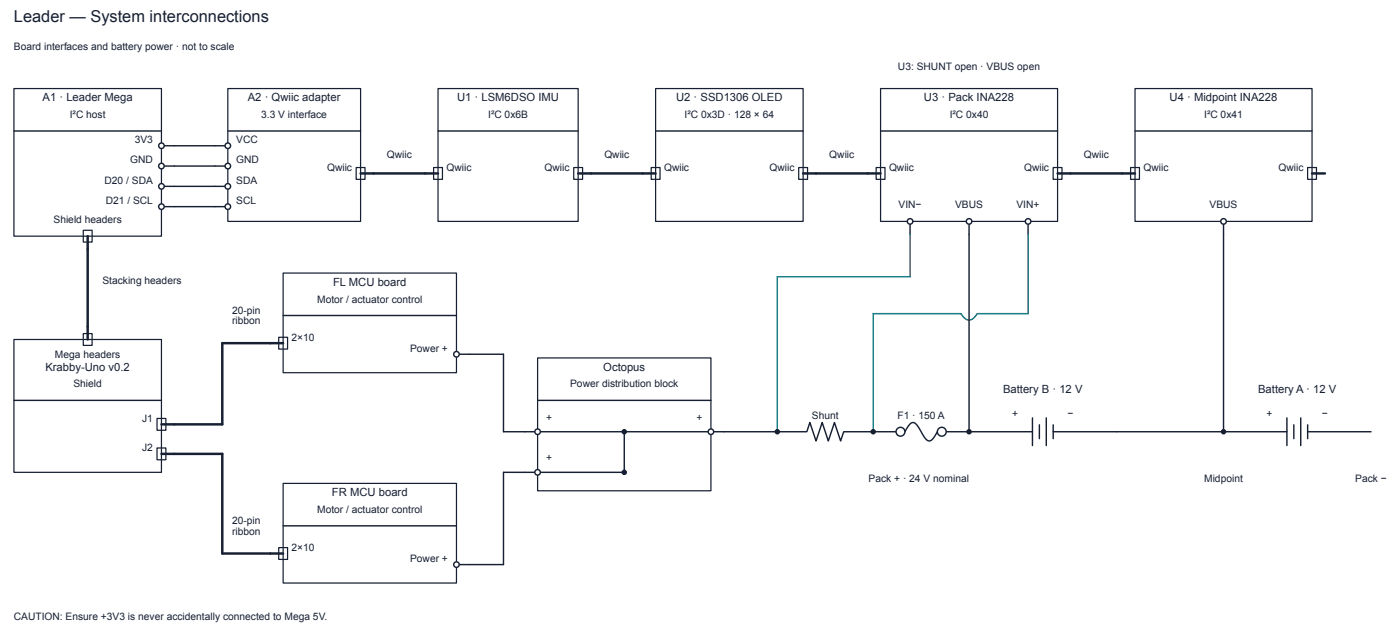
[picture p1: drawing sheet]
<svg xmlns="http://www.w3.org/2000/svg" width="482mm" height="220mm" viewBox="0 0 482 220" stroke-linecap="round" stroke-linejoin="round" font-family="sans-serif">
<defs><g id="words">
<text font-size="5.6" fill="#172033" x="4.8" y="7.6">Leader — System interconnections</text>
<g font-size="3.9" fill="#172033">
<text x="14.7" y="34.9">A1 · Leader Mega</text>
<text x="85.4" y="34.9">A2 · Qwiic adapter</text>
<text x="157.4" y="34.9">U1 · LSM6DSO IMU</text>
<text x="232.8" y="34.9">U2 · SSD1306 OLED</text>
<text x="318.2" y="34.9">U3 · Pack INA228</text>
<text x="402.8" y="34.9">U4 · Midpoint INA228</text>
<text x="114.7" y="98.4">FL MCU board</text>
<text x="15.6" y="127.6">Krabby-Uno v0.2</text>
<text x="207.8" y="127.6">Octopus</text>
<text x="345.4" y="135.3">Battery B · 12 V</text>
<text x="433.3" y="135.3">Battery A · 12 V</text>
<text x="114.3" y="170.8">FR MCU board</text>
</g>
<g font-size="3.5" fill="#172033">
<text x="4.8" y="17.1">Board interfaces and battery power · not to scale</text>
<text x="309.3" y="24.1">U3: SHUNT open · VBUS open</text>
<text x="24" y="40.6">I²C host</text>
<text x="89.9" y="40.6">3.3 V interface</text>
<text x="168.1" y="40.6">I²C 0x6B</text>
<text x="235.7" y="40.6">I²C 0x3D · 128 × 64</text>
<text x="327.1" y="40.6">I²C 0x40</text>
<text x="414.7" y="40.6">I²C 0x41</text>
<text x="46.4" y="49.3">3V3</text>
<text x="81.4" y="49.3">VCC</text>
<text x="44.8" y="56.3">GND</text>
<text x="81.4" y="56.3">GND</text>
<text x="112.6" y="58.8">Qwiic</text>
<text x="133.2" y="54.4">Qwiic</text>
<text x="153.8" y="58.8">Qwiic</text>
<text x="187.6" y="58.8">Qwiic</text>
<text x="208.1" y="54.4">Qwiic</text>
<text x="228.7" y="58.8">Qwiic</text>
<text x="265" y="58.8">Qwiic</text>
<text x="285.6" y="54.4">Qwiic</text>
<text x="306.2" y="58.8">Qwiic</text>
<text x="352.7" y="58.8">Qwiic</text>
<text x="373.2" y="54.4">Qwiic</text>
<text x="393.8" y="58.8">Qwiic</text>
<text x="440.3" y="58.8">Qwiic</text>
<text x="36" y="63.2">D20 / SDA</text>
<text x="81.4" y="63.2">SDA</text>
<text x="36.4" y="70.2">D21 / SCL</text>
<text x="81.4" y="70.2">SCL</text>
<text x="309.4" y="71.8">VIN−</text>
<text x="328.9" y="71.8">VBUS</text>
<text x="350.1" y="71.8">VIN+</text>
<text x="416.6" y="71.8">VBUS</text>
<text x="18.4" y="76.8">Shield headers</text>
<text x="35.3" y="97.8">Stacking headers</text>
<text x="109.2" y="104.1">Motor / actuator control</text>
<text x="79.9" y="108.1">20-pin</text>
<text x="79.9" y="111.6">ribbon</text>
<text x="100.4" y="117.2">2×10</text>
<text x="18.9" y="123.2">Mega headers</text>
<text x="141.2" y="121">Power +</text>
<text x="25.3" y="133.4">Shield</text>
<text x="196.4" y="133.4">Power distribution block</text>
<text x="348.6" y="143.5">+</text>
<text x="367.6" y="143.5">−</text>
<text x="436.2" y="143.5">+</text>
<text x="455.2" y="143.5">−</text>
<text x="49" y="145.2">J1</text>
<text x="188.1" y="144.8">+</text>
<text x="239.8" y="144.8">+</text>
<text x="279.6" y="144.1">Shunt</text>
<text x="309.1" y="144.1">F1 · 150 A</text>
<text x="49" y="155.3">J2</text>
<text x="188.1" y="158.8">+</text>
<text x="299.1" y="165.7">Pack + · 24 V nominal</text>
<text x="414.7" y="165.7">Midpoint</text>
<text x="466.7" y="165.7">Pack −</text>
<text x="109.2" y="176.5">Motor / actuator control</text>
<text x="79.9" y="180.5">20-pin</text>
<text x="79.9" y="184">ribbon</text>
<text x="100.4" y="189.6">2×10</text>
<text x="141.2" y="193.4">Power +</text>
<text x="4.8" y="213.4">CAUTION: Ensure +3V3 is never accidentally connected to Mega 5V.</text>
</g>
</g></defs>
<g fill="none" stroke="#172033" stroke-width=".42">
<path d="M4.8 30.5h50.8v50.8h-50.8zM78.5 30.5h45.7v45.7h-45.7zM150.8 30.5h48.3v45.7h-48.3zM225.8 30.5h50.8v45.7h-50.8zM303.2 30.5h61v45.7h-61zM390.9 30.5h60.9v45.7h-60.9zM122.7 57.7h3v4h-3zM149.3 57.7h3.1v4h-3.1zM197.6 57.7h3v4h-3zM224.3 57.7h3v4h-3zM275.1 57.7h3v4h-3zM301.7 57.7h3.1v4h-3.1z"/>
<path d="M362.7 57.7h3v4h-3zM389.4 57.7h3v4h-3zM450.3 57.7h3.1v4h-3.1zM28.7 79.2h3v4.1h-3zM97.5 94h59.7v34.3h-59.7zM4.8 116.8h50.8v45.8h-50.8zM28.7 114.8h3v4.1h-3zM96 116.1h3v4h-3zM185.1 123.2h59.7v45.7h-59.7zM54.1 144h3v4.1h-3zM54.1 154.2h3v4h-3zM97.5 166.4h59.7v34.3h-59.7z"/>
<path d="M96 188.5h3v4h-3z"/>
</g>
<path d="M313.4 80.6v14.6h-45.7v53.4M354 80.6v27.3h-17.5a3.6 3.6 0 0 1-3.1 2.3 4.2 4.2 0 0 1-2.5-2.3h-30.2v40.7" fill="none" stroke="#167b83" stroke-width=".49"/>
<g fill="none" stroke="#172033" stroke-width=".49">
<path d="M4.8 45.1h50.8M55.6 50.2h22.9M55.6 57.1h22.9M78.5 45.1h45.7M150.8 45.1h48.3M225.8 45.1h50.8M303.2 45.1h61M390.9 45.1h60.9M55.6 64.1h22.9M55.6 71.1h22.9M313.4 76.2v4.4M333.7 76.2v72.4"/>
<path d="M354 76.2v4.4M421.4 76.2v72.4M97.5 108.6h59.7M4.8 137.8h50.8M157.2 121.9h16.2v26.7h104.4l1.1-3.2 2.1 6.4 2.1-6.4 2.2 6.4 2.1-6.4 2.1 6.4 1-3.2h21.1l.9-1.6a1.99 1.99 0 0 1 2.6-1.4l.9 .9a17.8 17.8 0 0 0 3.6 5.2 2.85 2.85 0 0 0 2.7-2.3l.5-.8h10.9M185.1 137.8h59.7M215 148.6v14h-41.6v31.7h-16.2M333.7 148.6h21.9M355.6 143.8v9.6M357.9 146.2v4.8M360.3 143.8v9.6M362.7 148.6h80.5"/>
<path d="M362.7 146.2v4.8M443.2 143.8v9.6M445.6 146.2v4.8M447.9 143.8v9.6M450.3 148.6h21.9M450.3 146.2v4.8M97.5 181h59.7"/>
</g>
<path d="M124.2 59.7h26.6M199.1 59.7h26.7M276.6 59.7h26.6M364.2 59.7h26.7M451.8 59.7h4.5M30.2 81.3v35.5M97.5 118.1h-20.9v27.9h-21M55.6 156.2h21v34.3h20.9" fill="none" stroke="#172033" stroke-width=".85"/>
<g fill="#172033" stroke="#172033" stroke-width=".49">
<circle cx="333.7" cy="148.6" r=".7"/>
<circle cx="421.4" cy="148.6" r=".7"/>
</g>
<g fill="#fff" stroke="#172033" stroke-width=".49">
<circle cx="324.3" cy="148.6" r="1.52"/>
<circle cx="310.1" cy="148.6" r="1.52"/>
</g>
<g fill="#172033" stroke="#172033" stroke-width=".49">
<circle cx="300.7" cy="148.6" r=".7"/>
<circle cx="267.7" cy="148.6" r=".7"/>
<circle cx="215" cy="148.6" r=".7"/>
<circle cx="215" cy="162.6" r=".7"/>
</g>
<g fill="#fff" stroke="#172033" stroke-width=".49">
<circle cx="55.6" cy="50.2" r=".95"/>
<circle cx="78.5" cy="50.2" r=".95"/>
<circle cx="55.6" cy="57.1" r=".95"/>
<circle cx="78.5" cy="57.1" r=".95"/>
<circle cx="55.6" cy="64.1" r=".95"/>
<circle cx="78.5" cy="64.1" r=".95"/>
<circle cx="55.6" cy="71.1" r=".95"/>
<circle cx="78.5" cy="71.1" r=".95"/>
<circle cx="313.4" cy="76.2" r=".95"/>
<circle cx="333.7" cy="76.2" r=".95"/>
<circle cx="354" cy="76.2" r=".95"/>
<circle cx="421.4" cy="76.2" r=".95"/>
<circle cx="157.2" cy="121.9" r=".95"/>
<circle cx="157.2" cy="194.3" r=".95"/>
<circle cx="244.8" cy="148.6" r=".95"/>
<circle cx="185.1" cy="148.6" r=".95"/>
<circle cx="185.1" cy="162.6" r=".95"/>
</g>
<use href="#words"/>
</svg>
